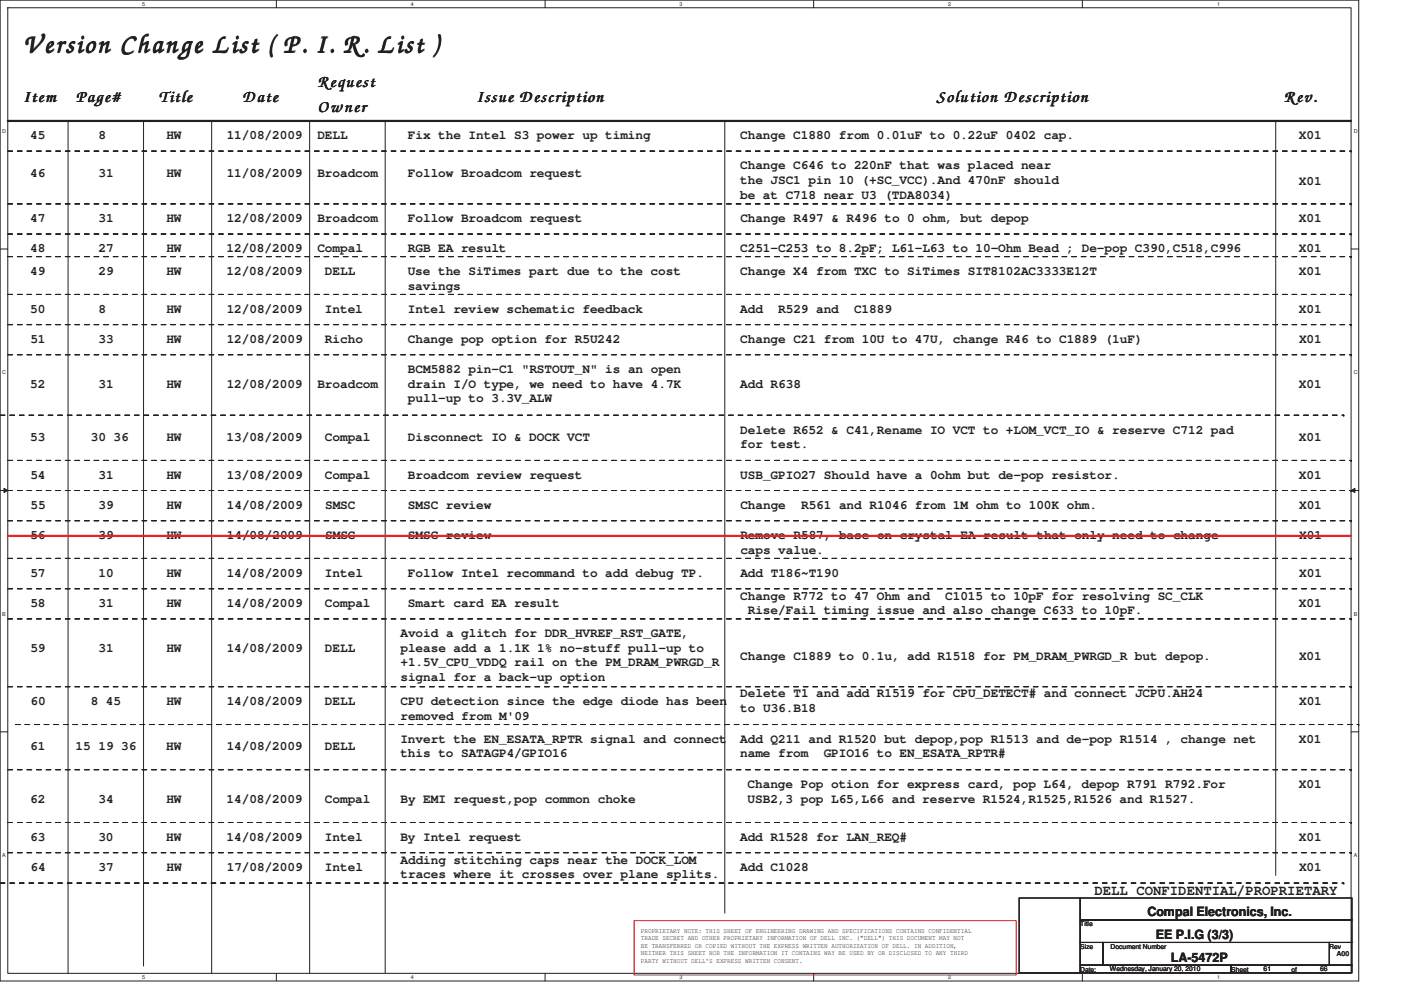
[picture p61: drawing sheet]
<svg xmlns="http://www.w3.org/2000/svg" width="297mm" height="210mm" viewBox="0 0 297 210" stroke-linecap="round" stroke-linejoin="round" font-family="sans-serif">
<defs><g id="words">
<text font-size="6.9" fill="#231f20" x="4.9" y="11.2">Version Change List ( P. I. R. List )</text>
<g font-size="4.3" fill="#231f20">
<text x="4.9" y="21.6">Item</text>
<text x="16" y="21.6">Page#</text>
<text x="33.7" y="21.7">Title</text>
<text x="51.4" y="21.6">Date</text>
<text x="67.3" y="23.8">Owner</text>
<text x="67.4" y="18.4">Request</text>
<text x="100.9" y="21.7">Issue Description</text>
<text x="198.6" y="21.6">Solution Description</text>
<text x="272.2" y="21.7">Rev.</text>
</g>
<text font-size="3" fill="#231f20" x="232" y="189.8">DELL CONFIDENTIAL/PROPRIETARY</text>
<g font-size="2.7" fill="#231f20">
<text x="6.4" y="29.5">45</text>
<text x="20.9" y="29.5">8</text>
<text x="35.3" y="29.5">HW</text>
<text x="48.1" y="29.5">11/08/2009</text>
<text x="67.3" y="29.5">DELL</text>
<text x="86.5" y="29.5">Fix the Intel S3 power up timing</text>
<text x="156.9" y="29.5">Change C1880 from 0.01uF to 0.22uF 0402 cap.</text>
<text x="275.4" y="29.5">X01</text>
<text x="156.9" y="35.9">Change C646 to 220nF that was placed near</text>
<text x="6.4" y="37.5">46</text>
<text x="20.9" y="37.5">31</text>
<text x="35.3" y="37.5">HW</text>
<text x="48.1" y="37.5">11/08/2009</text>
<text x="67.3" y="37.5">Broadcom</text>
<text x="86.5" y="37.5">Follow Broadcom request</text>
<text x="156.9" y="39">the JSC1 pin 10 (+SC_VCC).And 470nF should</text>
<text x="275.4" y="39.2">X01</text>
<text x="6.4" y="47.1">47</text>
<text x="20.9" y="47.1">31</text>
<text x="35.3" y="47.1">HW</text>
<text x="48.1" y="47.1">12/08/2009</text>
<text x="67.3" y="47.1">Broadcom</text>
<text x="86.5" y="47.1">Follow Broadcom request</text>
<text x="156.9" y="42.1">be at C718 near U3 (TDA8034)</text>
<text x="157" y="47.1">Change R497 &amp; R496 to 0 ohm, but depop</text>
<text x="275.4" y="47.1">X01</text>
<text x="6.4" y="53.6">48</text>
<text x="20.9" y="53.6">27</text>
<text x="35.3" y="53.6">HW</text>
<text x="48" y="53.6">12/08/2009</text>
<text x="67.3" y="53.6">Compal</text>
<text x="86.5" y="53.6">RGB EA result</text>
<text x="156.9" y="53.6">C251-C253 to 8.2pF; L61-L63 to 10-Ohm Bead ; De-pop C390,C518,C996</text>
<text x="275.4" y="53.6">X01</text>
<text x="6.4" y="58.3">49</text>
<text x="20.9" y="58.3">29</text>
<text x="35.3" y="58.3">HW</text>
<text x="48" y="58.3">12/08/2009</text>
<text x="68.9" y="58.3">DELL</text>
<text x="86.4" y="58.3">Use the SiTimes part due to the cost</text>
<text x="156.9" y="58.3">Change X4 from TXC to SiTimes SIT8102AC3333E12T</text>
<text x="275.4" y="58.3">X01</text>
<text x="86.4" y="61.4">savings</text>
<text x="6.4" y="66.3">50</text>
<text x="20.9" y="66.3">8</text>
<text x="35.3" y="66.3">HW</text>
<text x="48.1" y="66.3">12/08/2009</text>
<text x="68.9" y="66.3">Intel</text>
<text x="86.5" y="66.3">Intel review schematic feedback</text>
<text x="156.9" y="66.3">Add</text>
<text x="165" y="66.3">R529 and</text>
<text x="181.1" y="66.3">C1889</text>
<text x="275.4" y="66.3">X01</text>
<text x="6.4" y="72.7">51</text>
<text x="20.9" y="72.7">33</text>
<text x="35.3" y="72.7">HW</text>
<text x="48.1" y="72.7">12/08/2009</text>
<text x="68.9" y="72.7">Richo</text>
<text x="86.5" y="72.7">Change pop option for R5U242</text>
<text x="157" y="72.7">Change C21 from 10U to 47U, change R46 to C1889 (1uF)</text>
<text x="275.4" y="72.7">X01</text>
<text x="6.4" y="82.3">52</text>
<text x="20.9" y="82.3">31</text>
<text x="35.3" y="82.3">HW</text>
<text x="48.1" y="82.3">12/08/2009</text>
<text x="67.3" y="82.3">Broadcom</text>
<text x="86.5" y="79.1">BCM5882 pin-C1 &quot;RSTOUT_N&quot; is an open</text>
<text x="86.5" y="82.2">drain I/O type, we need to have 4.7K</text>
<text x="156.9" y="82.3">Add R638</text>
<text x="275.4" y="82.3">X01</text>
<text x="86.5" y="85.3">pull-up to 3.3V_ALW</text>
<text x="6.4" y="93.6">53</text>
<text x="19.3" y="93.6">30 36</text>
<text x="35.3" y="93.6">HW</text>
<text x="48" y="93.6">13/08/2009</text>
<text x="68.9" y="93.6">Compal</text>
<text x="86.5" y="93.6">Disconnect IO &amp; DOCK VCT</text>
<text x="156.9" y="92">Delete R652 &amp; C41,Rename IO VCT to +LOM_VCT_IO &amp; reserve C712 pad</text>
<text x="156.9" y="95">for test.</text>
<text x="275.4" y="93.6">X01</text>
<text x="6.4" y="101.6">54</text>
<text x="20.9" y="101.6">31</text>
<text x="35.3" y="101.6">HW</text>
<text x="48.1" y="101.6">13/08/2009</text>
<text x="68.9" y="101.6">Compal</text>
<text x="86.5" y="101.6">Broadcom review request</text>
<text x="157" y="101.6">USB_GPIO27 Should have a 0ohm but de-pop resistor.</text>
<text x="275.4" y="101.6">X01</text>
<text x="6.5" y="108">55</text>
<text x="20.9" y="108">39</text>
<text x="35.3" y="108">HW</text>
<text x="48.1" y="108">14/08/2009</text>
<text x="68.9" y="108">SMSC</text>
<text x="86.5" y="108">SMSC review</text>
<text x="157" y="108">Change</text>
<text x="169.8" y="108">R561 and R1046 from 1M ohm to 100K ohm.</text>
<text x="275.4" y="108">X01</text>
<text x="6.4" y="114.3">56</text>
<text x="20.9" y="114.3">39</text>
<text x="35.3" y="114.3">HW</text>
<text x="48.1" y="114.3">14/08/2009</text>
<text x="68.9" y="114.3">SMSC</text>
<text x="86.5" y="114.3">SMSC review</text>
<text x="157" y="114.3">Remove R587, base on crystal EA result that only need to change</text>
<text x="157" y="117.4">caps value.</text>
<text x="275.4" y="114.3">X01</text>
<text x="6.4" y="122.3">57</text>
<text x="20.9" y="122.3">10</text>
<text x="35.3" y="122.3">HW</text>
<text x="48.1" y="122.3">14/08/2009</text>
<text x="68.9" y="122.3">Intel</text>
<text x="86.5" y="122.3">Follow Intel recommand to add debug TP.</text>
<text x="157" y="122.3">Add T186~T190</text>
<text x="275.4" y="122.3">X01</text>
<text x="6.4" y="128.7">58</text>
<text x="20.9" y="128.7">31</text>
<text x="35.3" y="128.7">HW</text>
<text x="48.1" y="128.7">14/08/2009</text>
<text x="68.9" y="128.7">Compal</text>
<text x="86.5" y="128.7">Smart card EA result</text>
<text x="156.9" y="127.2">Change R772 to 47 Ohm and</text>
<text x="158.5" y="130.3">Rise/Fail timing issue and also change C633 to 10pF.</text>
<text x="200.4" y="127.2">C1015 to 10pF for resolving SC_CLK</text>
<text x="275.4" y="128.7">X01</text>
<text x="84.9" y="135.2">Avoid a glitch for DDR_HVREF_RST_GATE,</text>
<text x="6.4" y="138.3">59</text>
<text x="20.9" y="138.3">31</text>
<text x="35.3" y="138.3">HW</text>
<text x="48.1" y="138.3">14/08/2009</text>
<text x="68.9" y="138.3">DELL</text>
<text x="84.9" y="138.2">please add a 1.1K 1% no-stuff pull-up to</text>
<text x="84.9" y="141.3">+1.5V_CPU_VDDQ rail on the PM_DRAM_PWRGD_R</text>
<text x="156.9" y="139.9">Change C1889 to 0.1u, add R1518 for PM_DRAM_PWRGD_R but depop.</text>
<text x="275.4" y="139.9">X01</text>
<text x="6.5" y="149.5">60</text>
<text x="19.3" y="149.5">8 45</text>
<text x="35.3" y="149.5">HW</text>
<text x="48.1" y="149.5">14/08/2009</text>
<text x="68.9" y="149.5">DELL</text>
<text x="84.9" y="144.4">signal for a back-up option</text>
<text x="84.9" y="149.5">CPU detection since the edge diode has been</text>
<text x="157" y="147.9">Delete T1 and add R1519 for CPU_DETECT# and connect JCPU.AH24</text>
<text x="275.4" y="149.5">X01</text>
<text x="84.9" y="152.6">removed from M'09</text>
<text x="157" y="151">to U36.B18</text>
<text x="6.4" y="159.2">61</text>
<text x="16" y="159.2">15 19 36</text>
<text x="35.2" y="159.2">HW</text>
<text x="48.1" y="159.2">14/08/2009</text>
<text x="68.9" y="159.2">DELL</text>
<text x="84.9" y="157.6">Invert the EN_ESATA_RPTR signal and connect</text>
<text x="84.9" y="160.7">this to SATAGP4/GPIO16</text>
<text x="156.9" y="157.6">Add Q211 and R1520 but depop,pop R1513 and de-pop R1514 , change net</text>
<text x="156.9" y="160.7">name from</text>
<text x="174.6" y="160.7">GPIO16 to EN_ESATA_RPTR#</text>
<text x="275.4" y="157.6">X01</text>
<text x="158.5" y="167.2">Change Pop otion for express card, pop L64, depop R791 R792.For</text>
<text x="275.4" y="167.2">X01</text>
<text x="6.4" y="170.3">62</text>
<text x="20.9" y="170.3">34</text>
<text x="35.3" y="170.3">HW</text>
<text x="48.1" y="170.3">14/08/2009</text>
<text x="68.9" y="170.3">Compal</text>
<text x="84.9" y="170.3">By EMI request,pop common choke</text>
<text x="158.5" y="170.2">USB2,3 pop L65,L66 and reserve R1524,R1525,R1526 and R1527.</text>
<text x="6.4" y="178.3">63</text>
<text x="20.9" y="178.3">30</text>
<text x="35.2" y="178.3">HW</text>
<text x="48" y="178.3">14/08/2009</text>
<text x="68.9" y="178.3">Intel</text>
<text x="84.9" y="178.3">By Intel request</text>
<text x="156.9" y="178.3">Add R1528 for LAN_REQ#</text>
<text x="275.4" y="178.3">X01</text>
<text x="6.4" y="184.8">64</text>
<text x="20.9" y="184.8">37</text>
<text x="35.3" y="184.8">HW</text>
<text x="48.1" y="184.8">17/08/2009</text>
<text x="68.9" y="184.8">Intel</text>
<text x="84.9" y="183.2">Adding stitching caps near the DOCK_LOM</text>
<text x="157" y="184.8">Add C1028</text>
<text x="275.4" y="184.8">X01</text>
<text x="84.9" y="186.3">traces where it crosses over plane splits.</text>
<text x="243.3" y="194.3">Compal Electronics, Inc.</text>
<text x="245" y="199.3">EE P.I.G (3/3)</text>
<text x="248.2" y="204.1">LA-5472P</text>
</g>
<g font-size="1.4" fill="#231f20">
<text x="135.9" y="197.9">PROPRIETARY NOTE: THIS SHEET OF ENGINEERING DRAWING AND SPECIFICATIONS CONTAINS CONFIDENTIAL</text>
<text x="229" y="196.5">Title</text>
<text x="135.9" y="199.5">TRADE SECRET AND OTHER PROPRIETARY INFORMATION OF DELL INC. (&quot;DELL&quot;) THIS DOCUMENT MAY NOT</text>
<text x="135.9" y="201">BE TRANSFERRED OR COPIED WITHOUT THE EXPRESS WRITTEN AUTHORIZATION OF DELL. IN ADDITION,</text>
<text x="135.9" y="202.6">NEITHER THIS SHEET NOR THE INFORMATION IT CONTAINS WAY BE USED BY OR DISCLOSED TO ANY THIRD</text>
<text x="229" y="201.2">Size</text>
<text x="235.5" y="201.2">Document Number</text>
<text x="281.8" y="201.2">Rev</text>
<text x="283.5" y="202.9">A00</text>
<text x="135.9" y="204.2">PARTY WITHOUT DELL'S EXPRESS WRITTEN CONSENT.</text>
<text x="229" y="206.1">Date:</text>
<text x="235.3" y="205.9">Wednesday, January 20, 2010</text>
<text x="261" y="206.1">Sheet</text>
<text x="267.9" y="205.9">61</text>
<text x="273.8" y="206.1">of</text>
<text x="279.9" y="205.9">66</text>
</g>
<g font-size="1.1" fill="#231f20">
<text x="30.1" y="1.2">5</text>
<text x="87.1" y="1.2">4</text>
<text x="144.1" y="1.2">3</text>
<text x="201" y="1.2">2</text>
<text x="258" y="1.2">1</text>
<text x=".5" y="28.2">D</text>
<text x="287" y="28.2">D</text>
<text x=".5" y="79.4">C</text>
<text x="287" y="79.4">C</text>
<text x=".5" y="130.6">B</text>
<text x="287" y="130.6">B</text>
<text x=".5" y="181.8">A</text>
<text x="287" y="181.8">A</text>
<text x="30.1" y="207.6">5</text>
<text x="87.1" y="207.6">4</text>
<text x="144.1" y="207.6">3</text>
<text x="201" y="207.6">2</text>
<text x="258" y="207.6">1</text>
</g>
</g></defs>
<path d="M0 0h288.1v208.1h-288.1zM1.6 1.6h284.9v204.8h-284.9z" fill="none" stroke="#231f20" stroke-width=".21"/>
<g fill="#fff">
<path d="M30.1 .2h.6v1.2h-.6z"/>
<path d="M30.1 206.6h.6v1.2h-.6z"/>
</g>
<path d="M58.6 0v1.6M58.6 206.4v1.7" fill="none" stroke="#231f20" stroke-width=".21"/>
<g fill="#fff">
<path d="M87 .2h.6v1.2h-.6z"/>
<path d="M87 206.6h.6v1.2h-.6z"/>
</g>
<path d="M115.6 0v1.6M115.6 206.4v1.7" fill="none" stroke="#231f20" stroke-width=".21"/>
<g fill="#fff">
<path d="M144 .2h.6v1.2h-.6z"/>
<path d="M144 206.6h.6v1.2h-.6z"/>
</g>
<path d="M172.5 0v1.6M172.5 206.4v1.7" fill="none" stroke="#231f20" stroke-width=".21"/>
<g fill="#fff">
<path d="M200.9 .2h.6v1.2h-.6z"/>
<path d="M200.9 206.6h.6v1.2h-.6z"/>
</g>
<path d="M229.5 0v1.6M229.5 206.4v1.7" fill="none" stroke="#231f20" stroke-width=".21"/>
<g fill="#fff">
<path d="M257.9 .2h.6v1.2h-.6z"/>
<path d="M257.9 206.6h.6v1.2h-.6z"/>
<path d="M.5 27.2h.7v1.2h-.7z"/>
<path d="M286.9 27.2h.7v1.2h-.7z"/>
<path d="M.5 78.4h.7v1.2h-.7z"/>
<path d="M286.9 78.4h.7v1.2h-.7z"/>
</g>
<path d="M0 52.8h1.6M286.5 52.8h1.6" fill="none" stroke="#231f20" stroke-width=".21"/>
<g fill="#fff">
<path d="M.5 129.6h.7v1.2h-.7z"/>
<path d="M286.9 129.6h.7v1.2h-.7z"/>
</g>
<path d="M0 104h1.6M286.5 104h1.6" fill="none" stroke="#231f20" stroke-width=".21"/>
<path d="M.8 103.6l.8 .4-.8 .5z" fill="#231f20"/>
<path d="M.8 103.6l.8 .4-.8 .5z" fill="none" stroke="#231f20" stroke-width=".21"/>
<path d="M286.5 104l.8-.4v.9z" fill="#231f20"/>
<path d="M286.5 104l.8-.4v.9z" fill="none" stroke="#231f20" stroke-width=".21"/>
<g fill="#fff">
<path d="M.5 180.8h.7v1.2h-.7z"/>
<path d="M286.9 180.8h.7v1.2h-.7z"/>
</g>
<g fill="none" stroke="#231f20" stroke-width=".21">
<path d="M14.4 25.7v180.7M30.4 25.7v179.2M44.9 25.7v180.7M65.7 25.7v180.7M81.7 25.7v180.7M153.7 25.7v168M270.5 25.7v160M0 155.2h1.6M286.5 155.2h1.6M216.1 190.5h12.9v15.8h-12.9zM229 190.5h57.6v4.6h-57.6zM229 195.1h57.6v4.8h-57.6z"/>
<path d="M229 199.9h4.8v4.8h-4.8zM233.9 199.9h48v4.8h-48zM281.8 199.9h4.8v4.8h-4.8zM229 204.7h32v1.6h-32zM261 204.7h25.6v1.6h-25.6z"/>
</g>
<path d="M1.6 25.7h284.9" fill="none" stroke="#231f20" stroke-width=".47"/>
<path d="M134.4 195.3h81v11.5h-81z" fill="none" stroke="#ed2024" stroke-width=".21"/>
<g fill="none" stroke="#231f20" stroke-width=".21" stroke-dasharray="1 1 1 1 1 1 1 1">
<path d="M1.6 32h284.9M286.5 32h.1M1.6 43.3h284.9M1.6 49.6h284.9M1.6 54.4h284.9M286.5 43.3h.1M286.5 49.6h.1M286.5 54.4h.1M1.6 62.4h284.9M1.6 68.9h284.9M1.6 75.3h284.9M286.5 62.4h.1"/>
<path d="M286.5 68.9h.1M286.5 75.3h.1M0 88.1h284.9M1.6 97.7h284.9M284.9 88.1h.1M286.5 97.7h.1M1.6 104h284.9M1.6 110.5h284.9M1.6 118.4h284.9M286.5 104h.1M286.5 110.5h.1M286.5 118.4h.1"/>
<path d="M1.6 124.9h284.9M1.6 131.3h284.9M286.5 124.9h.1M286.5 131.3h.1M1.6 145.7h284.9M3.3 153.7h284.8M286.5 145.7h.1M288.1 153.7h.1M1.6 163.3h284.9M1.6 174.5h284.9M286.5 163.3h.1M286.5 174.5h.1"/>
<path d="M0 187.3h284.9M1.6 180.9h284.9M284.9 187.3h.1M286.5 180.9h.1"/>
</g>
<path d="M1.6 113.7h284.9" fill="none" stroke="#ed2024" stroke-width=".47"/>
<use href="#words"/>
</svg>
